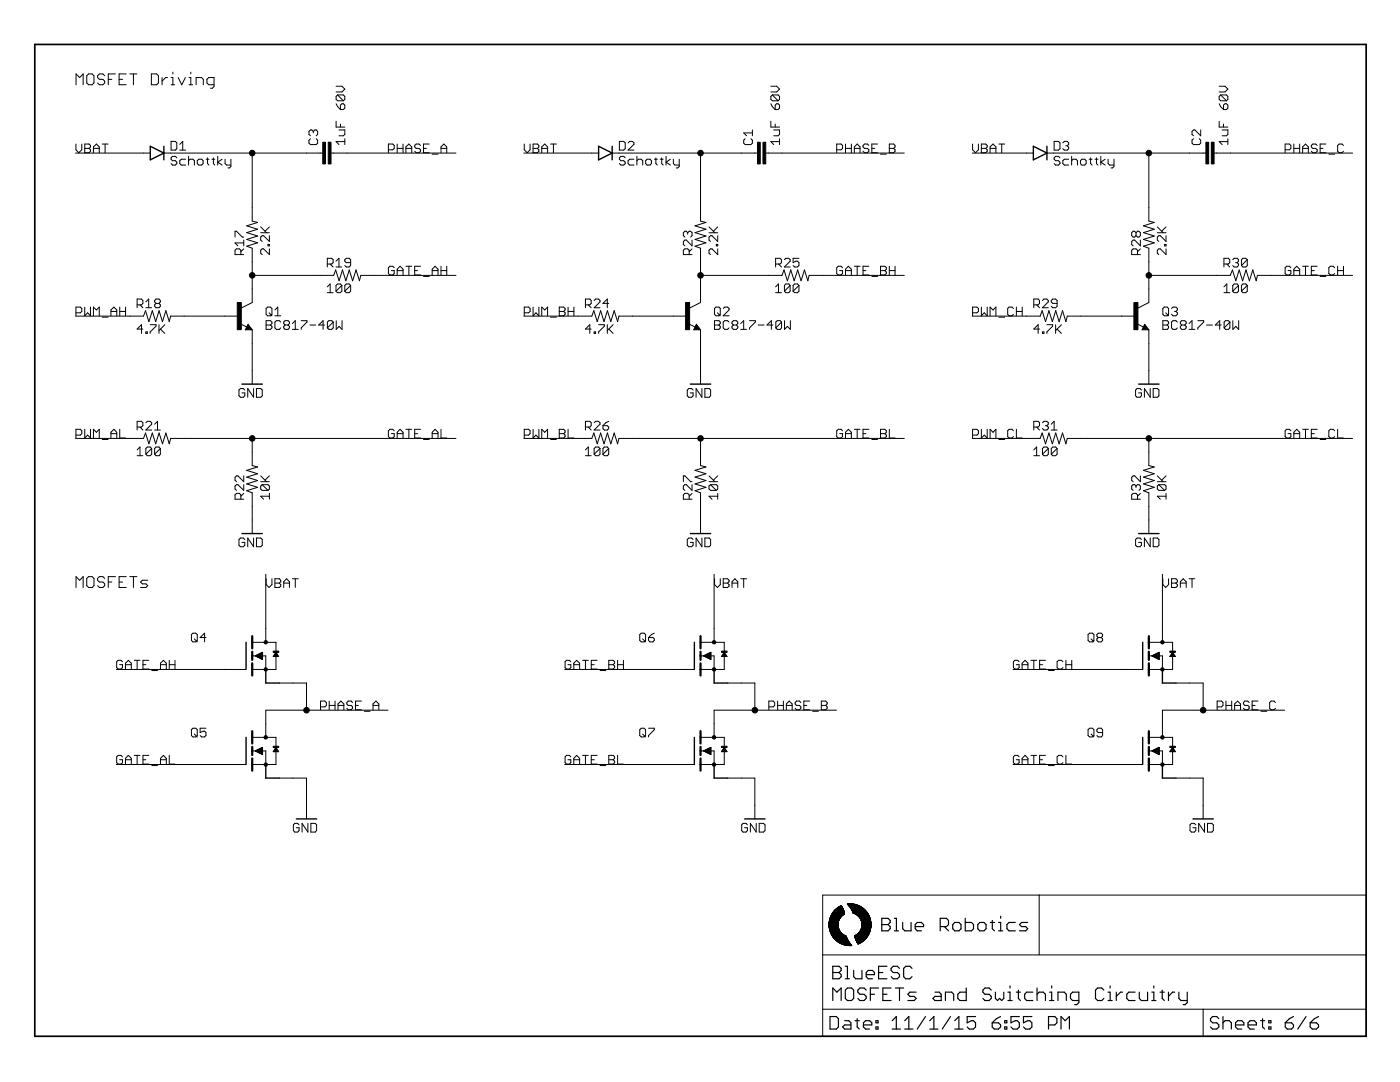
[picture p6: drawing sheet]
<svg xmlns="http://www.w3.org/2000/svg" width="279mm" height="216mm" viewBox="0 0 279 216" stroke-linecap="round" stroke-linejoin="round" font-family="sans-serif">
<g fill="none" stroke="#000" stroke-width=".2">
<path d="M15.2 16.9v-2.1l.7 .7 .7-.7v2.1M17.7 14.8h.7l.4 .3v1.5l-.4 .3h-.7l-.4-.3v-1.5zM20.9 15.1l-.4-.3h-.7l-.3 .3v.4l.3 .3h.7l.4 .4v.4l-.4 .3h-.7l-.3-.3M21.6 15.8h.7M23.1 14.8h-1.5v2.1M23.8 15.8h.7M25.2 14.8h-1.4v2.1h1.4M25.9 14.8h1.4M26.6 14.8v2.1M30.2 14.8h1.1l.3 .3v1.5l-.3 .3h-1.1zM32.3 15.5v1.4M33.4 15.5h-.3l-.8 .7"/>
<path d="M34.1 16.9h.8M34.1 15.5h.4v1.4M34.5 14.4v.4M35.6 15.5l.7 1.4 .7-1.4M37.7 16.9h.7M37.7 15.5h.4v1.4M38.1 14.4v.4M39.1 16.9v-1.4h1.1l.4 .3v1.1M42.7 16.9h-1l-.4-.3v-.8l.4-.3h1v1.8l-.3 .3h-.4M67.1 17.2h1.1l.6 .6-.6 .6h-1.1M67.4 18.9l-.3 .3v.6l.3 .3h1.1M67.4 18.9h1.1l.3 .3v.6l-.3 .3"/>
<path d="M67.4 18.9l1.1 1.2M153.8 17.2h1.2l.6 .6-.6 .6h-1.2M154.1 18.9h1.2l.3 .3v.6l-.3 .3M154.1 18.9l-.3 .3v.6l.3 .3h1.2M154.1 18.9l1.2 1.2M243.3 17.2h1.2l.5 .6-.5 .6h-1.2M243.6 18.9l-.3 .3v.6l.3 .3h1.2M243.6 18.9h1.2l.2 .3v.6l-.2 .3M243.6 18.9l1.2 1.2M15.1 30.5h14.9M15.2 28.7v1.2l.5 .6 .6-.6v-1.2M16.9 28.7h.9l.3 .3v.3l-.3 .3 .3 .3v.3l-.3 .3h-.9z"/>
<path d="M16.9 29.6h.9M18.6 29.6h1.2M18.6 30.5v-1.2l.6-.6 .6 .6v1.2M20.4 28.7h1.2M21 28.7v1.8M32.7 30.5h31.7M34.1 28.2h.9l.3 .3v1.2l-.3 .3h-.9zM35.3 31.5l-.3-.3h-.6l-.3 .3v.3l.3 .3h.6l.3 .3v.2l-.3 .3h-.6l-.3-.3M35.9 30h1.1M35.9 28.8l.6-.6v1.8M37 31.8h-.8l-.3 .3v.5l.3 .3h.8M37.6 32.1l.3-.3h.6l.3 .3v.8"/>
<path d="M37.6 31.2v1.7M39.4 32.1l.3-.3h.6l.2 .3v.5l-.2 .3h-.6l-.3-.3zM41.1 31.8h.6M41.4 31.5v1.1l.3 .3M42.3 31.8h.6M42.6 31.5v1.1l.3 .3M43.5 31.2v1.7M44.3 31.8l-.8 .6 .8 .5M44.9 31.8v.8l.3 .3h.9M46.1 31.8v1.4l-.3 .3h-.3M50.3 30.5v13.6l1.1 .3-2.2 .7 2.2 .6-2.2 .7 2.2 .7-2.2 .7 2.2 .7-2.2 .6 1.1 .4v10.9l-2.1 1.1M62 27.7l-.3 .3v.6l.3 .3h1.1l.3-.3v-.6l-.3-.3"/>
<path d="M62.5 26.2l-.3-.3h-.2l-.3 .3v.6l.3 .3M62.5 26.2l.3-.3h.3l.3 .3v.6l-.3 .3M62.5 26.2v.3M66 30.5h25M67.1 24.2v1.2h1.7M67.1 20.7l.3 .6 .5 .6M67.6 25.9h1.2v.9l-.3 .3h-.9M67.9 21l.3-.3h.3l.3 .3v.6l-.3 .3h-.6zM67.9 24.8v.6M68.8 27.7v1.2M68.8 28.3h-1.7l.5 .6M77.5 29.9h.9l.3-.3v-.6l-.3-.3h-.9v1.8"/>
<path d="M79.3 28.7v1.8M79.3 29.6h1.1M80.4 28.7v1.8M81 29.6h1.2M81 30.5v-1.2l.6-.6 .6 .6v1.2M83.9 29l-.3-.3h-.5l-.3 .3v.3l.3 .3h.5l.3 .3v.3l-.3 .3h-.5l-.3-.3M84.5 29.6h.6M85.7 28.7h-1.2v1.8h1.2M86.3 30.8h1.1M88 29.6h1.2M88 30.5v-1.2l.6-.6 .6 .6v1.2M104.5 30.5h15"/>
<path d="M104.6 28.7v1.2l.6 .6 .6-.6v-1.2M106.4 28.7h.9l.2 .3v.3l-.2 .3 .2 .3v.3l-.2 .3h-.9zM106.4 29.6h.9M108.1 29.6h1.2M108.1 30.5v-1.2l.6-.6 .6 .6v1.2M109.9 28.7h1.1M110.4 28.7v1.8M122.2 30.5h29M123.6 28.2h.9l.3 .3v1.2l-.3 .3h-.9zM124.8 31.5l-.3-.3h-.6l-.3 .3v.3l.3 .3h.6l.3 .3v.2l-.3 .3h-.6l-.3-.3M125.3 28.5l.3-.3h.6l.3 .3v.3l-1.2 1.2h1.2M126.5 31.8h-.9l-.3 .3v.5l.3 .3h.9"/>
<path d="M127.1 32.1l.3-.3h.6l.3 .3v.8M127.1 31.2v1.7M129.1 31.8h.6l.3 .3v.5l-.3 .3h-.6l-.2-.3v-.5zM130.6 31.8h.6M130.9 31.5v1.1l.3 .3M131.8 31.8h.6M132.1 31.5v1.1l.3 .3M132.9 31.2v1.7M133.8 31.8l-.9 .6 .9 .5M134.4 31.8v.8l.3 .3h.9M135.6 31.8v1.4l-.3 .3h-.3M139.8 30.5v13.6l1.1 .3-2.2 .7 2.2 .6-2.2 .7 2.2 .7-2.2 .7 2.2 .7-2.2 .6 1.1 .4v10.9l-2.2 1.1"/>
<path d="M148.7 27.7l-.3 .3v.6l.3 .3h1.2l.3-.3v-.6l-.3-.3M150.2 25.9v1.2M150.2 26.5h-1.8l.6 .6M152.8 30.5h27.7M153.8 24.2v1.2h1.8M153.8 20.7l.3 .6 .6 .6M154.4 25.9h1.2v.9l-.3 .3h-.9M154.7 21l.3-.3h.3l.3 .3v.6l-.3 .3h-.6zM154.7 24.8v.6M155.6 28.3h-1.8l.6 .6M155.6 27.7v1.2M167 29.9h.9l.2-.3v-.6l-.2-.3h-.9v1.8"/>
<path d="M168.7 29.6h1.2M168.7 28.7v1.8M169.9 28.7v1.8M170.5 29.6h1.1M170.5 30.5v-1.2l.6-.6 .5 .6v1.2M173.4 29l-.3-.3h-.6l-.3 .3v.3l.3 .3h.6l.3 .3v.3l-.3 .3h-.6l-.3-.3M174 29.6h.6M175.1 28.7h-1.1v1.8h1.1M175.7 30.8h1.2M177.5 28.7h.9l.2 .3v.3l-.2 .3 .2 .3v.3l-.2 .3h-.9zM177.5 29.6h.9M194 30.5h12.2"/>
<path d="M194.1 28.7v1.2l.6 .6 .6-.6v-1.2M195.9 28.7h.8l.3 .3v.3l-.3 .3 .3 .3v.3l-.3 .3h-.8zM195.9 29.6h.8M197.6 29.6h1.2M197.6 30.5v-1.2l.6-.6 .6 .6v1.2M199.3 28.7h1.2M199.9 28.7v1.8M208.9 30.5h31.8M210.4 28.2h.8l.3 .3v1.2l-.3 .3h-.8zM211.5 31.5l-.3-.3h-.5l-.3 .3v.3l.3 .3h.5l.3 .3v.2l-.3 .3h-.5l-.3-.3M212.1 28.5l.3-.3h.6l.3 .3v.3l-.3 .3M212.7 29.1h.3"/>
<path d="M213 29.1l.3 .3v.3l-.3 .3h-.6l-.3-.3M213.3 31.8h-.9l-.3 .3v.5l.3 .3h.9M213.9 32.1l.3-.3h.5l.3 .3v.8M213.9 31.2v1.7M215.9 31.8h.6l.3 .3v.5l-.3 .3h-.6l-.3-.3v-.5zM217.4 31.8h.6M217.7 31.5v1.1l.3 .3M218.5 31.8h.6M218.8 31.5v1.1l.3 .3M219.7 31.2v1.7M220.6 31.8l-.9 .6 .9 .5M221.1 31.8v.8l.3 .3h.9"/>
<path d="M222.3 31.8v1.4l-.3 .3h-.3M229.3 30.5v13.6l1.1 .3-2.2 .7 2.2 .6-2.2 .7 2.2 .7-2.2 .7 2.2 .7-2.2 .6 1.1 .4v10.9l-2.2 1.1M238.2 27.7l-.3 .3v.6l.3 .3h1.1l.3-.3v-.6l-.3-.3M239.6 25.9v1.2l-1.1-1.2h-.3l-.3 .3v.6l.3 .3M242.3 30.5h27.6M243.3 24.2v1.2h1.7M243.3 20.7l.3 .6 .6 .6M243.9 25.9h1.1v.9l-.2 .3h-.9M244.2 21l.3-.3h.3l.2 .3v.6l-.2 .3h-.6zM244.2 24.8v.6M245 28.3h-1.7l.6 .6M245 27.7v1.2"/>
<path d="M256.5 29.9h.8l.3-.3v-.6l-.3-.3h-.8v1.8M258.2 29.6h1.2M258.2 28.7v1.8M259.4 28.7v1.8M260 29.6h1.1M260 30.5v-1.2l.5-.6 .6 .6v1.2M262.9 29l-.3-.3h-.6l-.3 .3v.3l.3 .3h.6l.3 .3v.3l-.3 .3h-.6l-.3-.3M263.5 29.6h.5M264.6 28.7h-1.1v1.8h1.1M265.2 30.8h1.2M268.1 29l-.3-.3h-.5l-.3 .3v1.2l.3 .3h.5l.3-.3M46.9 47.3v-1.2h.3l1.1 1.2h.3"/>
<path d="M48.1 50.8v-.9l-.3-.2h-.6l-.3 .2v.9h1.7M48.6 49.7l-.5 .5M48.6 48.5h-1.7l.6 .6M48.6 47.9v1.2M50.3 54.9h16.3l.4-1 .7 2.1 .6-2.1 .7 2.1 .7-2.1 .7 2.1 .7-2.1 .6 2.1 .3-1.1h19M52 46.4h1.8M52 45.3l1.2 1.1M53.5 48.8h.3v.3h-.3zM53.8 47v1.2l-1.2-1.2h-.3l-.3 .3v.6l.3 .3M53.8 49.7v1.1l-1.2-1.1h-.3l-.3 .2v.6l.3 .3M53.8 45.3l-.9 .8M65.3 57.2l.6-.5v1.7"/>
<path d="M65.3 58.4h1.2M65.3 52.7h.9l.3-.3v-.6l-.3-.3h-.9v1.8M65.9 52.7l.6 .6M67.1 52.1l.5-.6v1.8M67.1 53.3h1.1M68.2 57v1.1l-.3 .3h-.5l-.3-.3M68.2 57l-.3-.3h-.5l-.3 .3v1.1M68.2 57l-1.1 1.1M70 57v1.1l-.3 .3h-.6l-.3-.3M70 57l-.3-.3h-.6l-.3 .3v1.1M70 52.4h-.9l-.3-.3v-.3l.3-.3h.6l.3 .3v1.2l-.3 .3h-.6l-.3-.3M70 57l-1.2 1.1"/>
<path d="M78.7 53.4l-.3-.3h-.6l-.3 .3v1.2l.3 .3h.6l.3-.3v-.6h-.6M79.3 54.9v-1.2l.5-.6 .6 .6v1.2M79.3 54h1.1M81 53.1h1.2M81.6 53.1v1.8M82.8 54h.5M83.9 53.1h-1.1v1.8h1.1M84.5 55.2h1.2M86.3 54h1.1M86.3 54.9v-1.2l.5-.6 .6 .6v1.2M88 53.1v1.8M88 54h1.2"/>
<path d="M89.2 53.1v1.8M118.6 60l.3-.3h.5l.3 .3v.2l-1.1 1.2h1.1M137.2 46.4l-.2-.3h-.3l-.3 .3v.6l.3 .3M137.2 46.4l.3-.3h.3l.3 .3v.6l-.3 .3M137.2 46.4v.3M137.5 50.8v-.9l-.3-.2h-.5l-.3 .2v.9h1.7M138.1 47.9v1.2l-1.1-1.2h-.3l-.3 .3v.6l.3 .3M138.1 49.7l-.6 .5M139.8 54.9h16.3l.4-1 .6 2.1 .7-2.1 .7 2.1 .7-2.1 .7 2.1 .6-2.1 .7 2.1 .3-1.1h19M141.5 46.4h1.7M141.5 45.3l1.2 1.1M143 48.8h.2v.3h-.2z"/>
<path d="M143.2 49.7v1.1l-1.1-1.1h-.3l-.3 .2v.6l.3 .3M143.2 47v1.2l-1.1-1.2h-.3l-.3 .3v.6l.3 .3M143.2 45.3l-.8 .8M154.8 58.4h1.2M154.8 57.2l.6-.5v1.7M154.8 52.7h.9l.3-.3v-.6l-.3-.3h-.9v1.8M155.4 52.7l.6 .6M156.5 51.8l.3-.3h.6l.3 .3v.3l-1.2 1.2h1.2M157.7 57v1.1l-.3 .3h-.6l-.3-.3M157.7 57l-.3-.3h-.6l-.3 .3v1.1M157.7 57l-1.2 1.1M159.4 57v1.1l-.2 .3h-.6l-.3-.3"/>
<path d="M159.4 57l-.2-.3h-.6l-.3 .3v1.1M159.4 51.5h-1.1v.9l.6-.3h.3l.2 .3v.6l-.2 .3h-.6l-.3-.3M159.4 57l-1.1 1.1M168.1 53.4l-.2-.3h-.6l-.3 .3v1.2l.3 .3h.6l.2-.3v-.6h-.5M168.7 54.9v-1.2l.6-.6 .6 .6v1.2M168.7 54h1.2M170.5 53.1h1.1M171.1 53.1v1.8M172.2 54h.6M173.4 53.1h-1.2v1.8h1.2M174 55.2h1.1M175.7 53.1h.9l.3 .3v.3l-.3 .3 .3 .3v.3l-.3 .3h-.9z"/>
<path d="M175.7 54h.9M177.5 53.1v1.8M177.5 54h1.1M178.6 53.1v1.8M208 60l.3-.3h.6l.3 .3v.2l-1.2 1.2h1.2M226.7 46.4l-.3-.3h-.3l-.3 .3v.6l.3 .3h.3l.3-.3M226.7 46.4l.3-.3h.3l.3 .3v.6l-.3 .3h-.3l-.3-.3M226.7 46.4v.6M227 50.8v-.9l-.3-.2h-.6l-.3 .2v.9h1.8M227.6 47.9v1.2l-1.2-1.2h-.3l-.3 .3v.6l.3 .3M227.6 49.7l-.6 .5M229.3 54.9h16.2l.5-1 .6 2.1 .7-2.1 .7 2.1 .7-2.1 .6 2.1 .7-2.1 .7 2.1 .3-1.1h18.9"/>
<path d="M231 46.4h1.7M231 45.3l1.1 1.1M232.4 48.8h.3v.3h-.3zM232.7 49.7v1.1l-1.1-1.1h-.3l-.3 .2v.6l.3 .3M232.7 47v1.2l-1.1-1.2h-.3l-.3 .3v.6l.3 .3M232.7 45.3l-.9 .8M244.3 58.4h1.1M244.3 57.2l.5-.5v1.7M244.3 52.7h.8l.3-.3v-.6l-.3-.3h-.8v1.8M244.8 52.7l.6 .6M246 51.8l.3-.3h.6l.3 .3v.3l-.3 .3M246.6 52.4h.3"/>
<path d="M246.9 52.4l.3 .3v.3l-.3 .3h-.6l-.3-.3M247.2 57v1.1l-.3 .3h-.6l-.3-.3M247.2 57l-.3-.3h-.6l-.3 .3v1.1M247.2 57l-1.2 1.1M248.9 57v1.1l-.3 .3h-.5l-.3-.3M248.9 57l-.3-.3h-.5l-.3 .3v1.1M248.9 51.8l-.3-.3h-.5l-.3 .3v1.2M248.9 51.8v1.2l-.3 .3h-.5l-.3-.3M248.9 57l-1.1 1.1M248.9 51.8l-1.1 1.2M257.6 53.4l-.3-.3h-.5l-.3 .3v1.2l.3 .3h.5l.3-.3v-.6h-.6M258.2 54.9v-1.2l.6-.6 .6 .6v1.2"/>
<path d="M258.2 54h1.2M260 53.1h1.1M260.5 53.1v1.8M261.7 54h.6M262.9 53.1h-1.2v1.8h1.2M263.5 55.2h1.1M266.4 53.4l-.3-.3h-.6l-.3 .3v1.2l.3 .3h.6l.3-.3M267 53.1v1.8M267 54h1.1M268.1 53.1v1.8M15.1 63.1h13.5l.4-1.1 .7 2.2 .7-2.2 .7 2.2 .6-2.2 .7 2.2 .7-2.2 .7 2.2 .3-1.1h13.5M15.2 62.4h.8l.3-.3v-.5l-.3-.3h-.8v1.7"/>
<path d="M16.9 61.3v1.7l.6-.6 .6 .6v-1.7M18.6 63v-1.7l.6 .5 .6-.5v1.7M20.4 63.3h1.2M22.1 62.1h1.2M22.1 63v-1.2l.6-.5 .6 .5v1.2M23.9 62.1h1.2M23.9 61.3v1.7M25.1 61.3v1.7M27.4 60.8h.8l.3-.3v-.5l-.3-.3h-.8v1.7M27.9 60.8l.6 .6M28.5 65.7h-1.1l.8-.9v1.7M29.1 66.2h.3v.3h-.3z"/>
<path d="M29.1 60.2l.6-.5v1.7M29.1 61.4h1.2M30 64.8h1.1v.3l-1.1 1.1v.3M31.1 60.5l-.2-.3v-.2l.2-.3h.6l.3 .3v.2l-.3 .3M31.1 60.5l-.2 .3v.3l.2 .3h.6l.3-.3v-.3l-.3-.3M31.1 60.5h.6M31.7 64.8v1.7M32 65.7l.9 .8M32.9 64.8l-1.2 1.2M47.9 64.6l1.4 .7M48.9 77.8l-.3-.3h-.6l-.3 .3v1.2l.3 .3h.6l.3-.3v-.6h-.6M49.5 64.7l.8 1.1h-1.3z"/>
<path d="M50.3 65.8v10.8M50.6 77.5v1.8l-1.2-1.8v1.8M51.2 77.5h.8l.3 .3v1.2l-.3 .3h-.8zM53.1 61.6l.3-.3h.6l.3 .3v1.1l-.3 .3h-.6l-.3-.3zM53.1 64h.9l.3 .3v.3l-.3 .3 .3 .2v.3l-.3 .3h-.9zM53.1 64.9h.9M53.7 62.4l.6 .6M54.9 63h1.1M54.9 61.8l.5-.5v1.7M56 64.3l-.3-.3h-.5l-.3 .3v1.1l.3 .3h.5l.3-.3M56.9 64.9l-.3-.3v-.3l.3-.3h.6l.3 .3v.3l-.3 .3M56.9 64.9l-.3 .2v.3l.3 .3h.6l.3-.3v-.3l-.3-.2"/>
<path d="M56.9 64.9h.6M58.4 65.7h1.1M58.4 64.6l.5-.6v1.7M60.1 64h1.2v.3l-1.2 1.1v.3M61.8 64.9h1.2M64.8 64.9h-1.2l.9-.9v1.7M66.5 64.3l-.3-.3h-.6l-.3 .3v1.1M66.5 64.3v1.1l-.3 .3h-.6l-.3-.3M66.5 64.3l-1.2 1.1M67.1 64v1.7l.6-.6 .6 .6v-1.7M104.5 63.1h13.6l.4-1.1 .7 2.2 .7-2.2 .6 2.2 .7-2.2 .7 2.2 .7-2.2 .7 2.2 .2-1.1h13.6M104.6 62.4h.9l.3-.3v-.5l-.3-.3h-.9v1.7"/>
<path d="M106.4 61.3v1.7l.6-.6 .5 .6v-1.7M108.1 63v-1.7l.6 .5 .6-.5v1.7M109.9 63.3h1.1M111.6 61.3h.9l.3 .3v.2l-.3 .3 .3 .3v.3l-.3 .3h-.9zM111.6 62.1h.9M113.4 62.1h1.1M113.4 61.3v1.7M114.5 61.3v1.7M116.8 60.8h.9l.3-.3v-.5l-.3-.3h-.9v1.7M117.4 60.8l.6 .6M118 65.7h-1.2l.9-.9v1.7M118.6 66.2h.3v.3h-.3z"/>
<path d="M119.5 64.8h1.1v.3l-1.1 1.1v.3M121.2 64.8v1.7M121.5 60.5h-1.2l.9-.8v1.7M121.5 65.7l.9 .8M122.4 64.8l-1.2 1.2M137.4 64.6l1.3 .7M138.3 77.8l-.3-.3h-.5l-.3 .3v1.2l.3 .3h.5l.3-.3v-.6h-.5M139 64.7l.8 1.1h-1.3zM139.8 65.8v10.8M140.1 77.5v1.8l-1.2-1.8v1.8M140.7 77.5h.8l.3 .3v1.2l-.3 .3h-.8zM142.6 64h.9l.2 .3v.3l-.2 .3 .2 .2v.3l-.2 .3h-.9z"/>
<path d="M142.6 64.9h.9M142.9 61.3h.6l.2 .3v1.1l-.2 .3h-.6l-.3-.3v-1.1zM143.2 62.4l.5 .6M144.3 61.6l.3-.3h.6l.3 .3v.2l-1.2 1.2h1.2M145.5 64.3l-.3-.3h-.6l-.3 .3v1.1l.3 .3h.6l.3-.3M146.4 64.9l-.3-.3v-.3l.3-.3h.6l.2 .3v.3l-.2 .3M146.4 64.9l-.3 .2v.3l.3 .3h.6l.2-.3v-.3l-.2-.2M146.4 64.9h.6M147.8 65.7h1.2M147.8 64.6l.6-.6v1.7M149.6 64h1.1v.3l-1.1 1.1v.3M151.3 64.9h1.2"/>
<path d="M154.2 64.9h-1.1l.8-.9v1.7M156 64.3l-.3-.3h-.6l-.3 .3v1.1M156 64.3v1.1l-.3 .3h-.6l-.3-.3M156 64.3l-1.2 1.1M156.6 64v1.7l.5-.6 .6 .6v-1.7M194 63.1h13.6l.4-1.1 .7 2.2 .6-2.2 .7 2.2 .7-2.2 .7 2.2 .6-2.2 .7 2.2 .3-1.1h13.6M194.1 62.4h.9l.3-.3v-.5l-.3-.3h-.9v1.7M195.9 61.3v1.7l.5-.6 .6 .6v-1.7M197.6 63v-1.7l.6 .5 .6-.5v1.7M199.3 63.3h1.2M202.2 61.6l-.2-.3h-.6l-.3 .3v1.1l.3 .3h.6l.2-.3M202.8 62.1h1.2"/>
<path d="M202.8 61.3v1.7M204 61.3v1.7M206.3 60.8h.9l.3-.3v-.5l-.3-.3h-.9v1.7M206.9 60.8l.6 .6M207.5 65.7h-1.2l.9-.9v1.7M208 66.2h.3v.3h-.3zM208.9 64.8h1.2v.3l-1.2 1.1v.3M210.7 64.8v1.7M211 65.7l.8 .8M211 60.5h-.9l-.3-.3v-.2l.3-.3h.6l.3 .3v1.1l-.3 .3h-.6l-.3-.3M211.8 64.8l-1.1 1.2M226.9 64.6l1.3 .7"/>
<path d="M227.8 77.8l-.3-.3h-.6l-.3 .3v1.2l.3 .3h.6l.3-.3v-.6h-.6M228.5 64.7l.8 1.1h-1.4zM229.3 65.8v10.8M229.6 77.5v1.8l-1.2-1.8v1.8M230.1 77.5h.9l.3 .3v1.2l-.3 .3h-.9zM232.1 64h.8l.3 .3v.3l-.3 .3 .3 .2v.3l-.3 .3h-.8zM232.1 64.9h.8M232.3 61.3h.6l.3 .3v1.1l-.3 .3h-.6l-.2-.3v-1.1zM232.6 62.4l.6 .6M233.8 61.6l.3-.3h.6l.3 .3v.2l-.3 .3M234.4 62.1h.3M234.7 62.1l.3 .3v.3l-.3 .3h-.6l-.3-.3"/>
<path d="M235 64.3l-.3-.3h-.6l-.3 .3v1.1l.3 .3h.6l.3-.3M235.8 64.9l-.2-.3v-.3l.2-.3h.6l.3 .3v.3l-.3 .3M235.8 64.9l-.2 .2v.3l.2 .3h.6l.3-.3v-.3l-.3-.2M235.8 64.9h.6M237.3 65.7h1.2M237.3 64.6l.6-.6v1.7M239.1 64h1.1v.3l-1.1 1.1v.3M240.8 64.9h1.2M243.7 64.9h-1.2l.9-.9v1.7M245.4 64.3l-.2-.3h-.6l-.3 .3v1.1M245.4 64.3v1.1l-.2 .3h-.6l-.3-.3M245.4 64.3l-1.1 1.1"/>
<path d="M246 64v1.7l.6-.6 .6 .6v-1.7M15.1 87.5h13.5l.4-1.1 .7 2.2 .7-2.2 .7 2.2 .6-2.2 .7 2.2 .7-2.2 .7 2.2 .3-1.1h56.9M15.2 86.8h.8l.3-.3v-.5l-.3-.3h-.8v1.7M16.9 85.7v1.7l.6-.6 .6 .6v-1.7M18.6 87.4v-1.7l.6 .6 .6-.6v1.7M20.4 87.7h1.2M22.1 87.4v-1.1l.6-.6 .6 .6v1.1M22.1 86.5h1.2M23.9 85.7v1.7h1.2M27.4 89.8l.5-.6v1.7M27.4 90.9h1.1M27.4 85.2h.8l.3-.3v-.6l-.3-.2h-.8v1.7"/>
<path d="M27.9 85.2l.6 .6M29.1 84.3l.3-.2h.6l.3 .2v.3l-1.2 1.2h1.2M30.3 89.5l-.3-.3h-.6l-.3 .3v1.1M30.3 89.5v1.1l-.3 .3h-.6l-.3-.3M30.3 89.5l-1.2 1.1M30.9 85.8h1.1M30.9 84.6l.5-.5v1.7M32 89.5v1.1l-.3 .3h-.6l-.2-.3M32 89.5l-.3-.3h-.6l-.2 .3v1.1M32 89.5l-1.1 1.1M48.1 99.6v-.9l-.3-.3h-.6l-.3 .3v.9h1.7M48.6 96.7v1.2l-1.1-1.2h-.3l-.3 .3v.6l.3 .3"/>
<path d="M48.6 95v1.1l-1.1-1.1h-.3l-.3 .2v.6l.3 .3M48.6 98.4l-.5 .6M50.3 87.5v5.4l1.1 .3-2.2 .7 2.2 .6-2.2 .7 2.2 .7-2.2 .7 2.2 .6-2.2 .7 1.1 .4v8.2M52 96.1h1.8M52 95l1.2 1.1M52.3 96.7h1.2l.3 .3v.6l-.3 .3M52.3 96.7l-.3 .3v.6l.3 .3h1.2M52.3 96.7l1.2 1.2M53.8 98.4v1.2M53.8 99h-1.8l.6 .6M53.8 95l-.9 .8M78.7 86l-.3-.3h-.6l-.3 .3v1.1l.3 .3h.6l.3-.3v-.6h-.6"/>
<path d="M79.3 87.4v-1.1l.5-.6 .6 .6v1.1M79.3 86.5h1.1M81 85.7h1.2M81.6 85.7v1.7M82.8 86.5h.5M83.9 85.7h-1.1v1.7h1.1M84.5 87.7h1.2M86.3 87.4v-1.1l.5-.6 .6 .6v1.1M86.3 86.5h1.1M88 85.7v1.7h1.2M104.5 87.5h13.6l.4-1.1 .7 2.2 .7-2.2 .6 2.2 .7-2.2 .7 2.2 .7-2.2 .7 2.2 .2-1.1h57M104.6 86.8h.9l.3-.3v-.5l-.3-.3h-.9v1.7"/>
<path d="M106.4 85.7v1.7l.6-.6 .5 .6v-1.7M108.1 87.4v-1.7l.6 .6 .6-.6v1.7M109.9 87.7h1.1M111.6 85.7h.9l.3 .3v.3l-.3 .2 .3 .3v.3l-.3 .3h-.9zM111.6 86.5h.9M113.4 85.7v1.7h1.1M116.8 90.9h1.2M116.8 89.8l.6-.6v1.7M116.8 85.2h.9l.3-.3v-.6l-.3-.2h-.9v1.7M117.4 85.2l.6 .6M118.6 84.3l.3-.2h.5l.3 .2v.3l-1.1 1.2h1.1M119.7 89.5v1.1l-.3 .3h-.5l-.3-.3"/>
<path d="M119.7 89.5l-.3-.3h-.5l-.3 .3v1.1M119.7 89.5l-1.1 1.1M120.3 84.9h.9l.3 .3v.3l-.3 .3h-.6l-.3-.3zM121.5 89.5v1.1l-.3 .3h-.6l-.3-.3M121.5 89.5l-.3-.3h-.6l-.3 .3v1.1M121.5 89.5l-1.2 1.1M121.5 84.1l-.6 .2-.6 .6M136.4 96.1v-1.1h.3l1.1 1.1h.3M137.5 99.6v-.9l-.3-.3h-.5l-.3 .3v.9h1.7M138.1 96.7v1.2l-1.1-1.2h-.3l-.3 .3v.6l.3 .3M138.1 98.4l-.6 .6M139.8 87.5v5.4l1.1 .3-2.2 .7 2.2 .6-2.2 .7 2.2 .7-2.2 .7 2.2 .6-2.2 .7 1.1 .4v8.2"/>
<path d="M141.5 96.1h1.7M141.5 95l1.2 1.1M141.8 96.7l-.3 .3v.6l.3 .3h1.2M141.8 96.7h1.2l.2 .3v.6l-.2 .3M141.8 96.7l1.2 1.2M143.2 99h-1.7l.6 .6M143.2 98.4v1.2M143.2 95l-.8 .8M168.1 86l-.2-.3h-.6l-.3 .3v1.1l.3 .3h.6l.2-.3v-.6h-.5M168.7 87.4v-1.1l.6-.6 .6 .6v1.1M168.7 86.5h1.2M170.5 85.7h1.1"/>
<path d="M171.1 85.7v1.7M172.2 86.5h.6M173.4 85.7h-1.2v1.7h1.2M174 87.7h1.1M175.7 85.7h.9l.3 .3v.3l-.3 .2 .3 .3v.3l-.3 .3h-.9zM175.7 86.5h.9M177.5 85.7v1.7h1.1M194 87.5h13.6l.4-1.1 .7 2.2 .6-2.2 .7 2.2 .7-2.2 .7 2.2 .6-2.2 .7 2.2 .3-1.1h56.9M194.1 86.8h.9l.3-.3v-.5l-.3-.3h-.9v1.7M195.9 85.7v1.7l.5-.6 .6 .6v-1.7M197.6 87.4v-1.7l.6 .6 .6-.6v1.7M199.3 87.7h1.2"/>
<path d="M202.2 86l-.2-.3h-.6l-.3 .3v1.1l.3 .3h.6l.2-.3M202.8 85.7v1.7h1.2M206.3 90.9h1.2M206.3 89.8l.6-.6v1.7M206.3 85.2h.9l.3-.3v-.6l-.3-.2h-.9v1.7M206.9 85.2l.6 .6M208 84.3l.3-.2h.6l.3 .2v.3l-.3 .3M208.6 84.9h.3M208.9 84.9l.3 .3v.3l-.3 .3h-.6l-.3-.3M209.2 89.5v1.1l-.3 .3h-.6l-.3-.3M209.2 89.5l-.3-.3h-.6l-.3 .3v1.1M209.2 89.5l-1.2 1.1"/>
<path d="M209.8 84.6l.6-.5v1.7M209.8 85.8h1.2M211 89.5v1.1l-.3 .3h-.6l-.3-.3M211 89.5l-.3-.3h-.6l-.3 .3v1.1M211 89.5l-1.2 1.1M226.7 97l-.3-.3h-.3l-.3 .3v.6l.3 .3M226.7 97l.3-.3h.3l.3 .3v.6l-.3 .3M226.7 97v.3M227 99.6v-.9l-.3-.3h-.6l-.3 .3v.9h1.8M227.6 95v1.1l-1.2-1.1h-.3l-.3 .2v.6l.3 .3M227.6 98.4l-.6 .6M229.3 87.5v5.4l1.1 .3-2.2 .7 2.2 .6-2.2 .7 2.2 .7-2.2 .7 2.2 .6-2.2 .7 1.1 .4v8.2"/>
<path d="M231 96.1h1.7M231 95l1.1 1.1M231.3 96.7l-.3 .3v.6l.3 .3h1.1M231.3 96.7h1.1l.3 .3v.6l-.3 .3M231.3 96.7l1.1 1.2M232.7 99h-1.7l.6 .6M232.7 98.4v1.2M232.7 95l-.9 .8M257.6 86l-.3-.3h-.5l-.3 .3v1.1l.3 .3h.5l.3-.3v-.6h-.6M258.2 87.4v-1.1l.6-.6 .6 .6v1.1M258.2 86.5h1.2M260 85.7h1.1"/>
<path d="M260.5 85.7v1.7M261.7 86.5h.6M262.9 85.7h-1.2v1.7h1.2M263.5 87.7h1.1M266.4 86l-.3-.3h-.6l-.3 .3v1.1l.3 .3h.6l.3-.3M267 85.7v1.7h1.1M15.2 117.2v-2.1l.7 .7 .7-.7v2.1M17.3 115.4l.4-.3h.7l.4 .3v1.5l-.4 .3h-.7l-.4-.3zM20.9 115.4l-.4-.3h-.7l-.3 .3v.4l.3 .3h.7l.4 .4v.4l-.4 .3h-.7l-.3-.3M21.6 116.1h.7M23.1 115.1h-1.5v2.1M23.8 116.1h.7"/>
<path d="M25.2 115.1h-1.4v2.1h1.4M25.9 115.1h1.4M26.6 115.1v2.1M29.5 115.8h-1.1l-.4 .3 .4 .4h.7l.4 .4-.4 .3h-1.1M48.9 107.7l-.3-.3h-.6l-.3 .3v1.1l.3 .3h.6l.3-.3v-.6h-.6M50.6 107.4v1.7l-1.2-1.7v1.7M51.2 107.4h.8l.3 .3v1.1l-.3 .3h-.8zM53 114.6v13.6M53.1 115.5v1.1l.6 .6 .6-.6v-1.1M54.9 115.5h.8l.3 .3v.3l-.3 .3 .3 .2v.3l-.3 .3h-.8zM54.9 116.4h.8M56.6 117.2v-1.1l.6-.6 .6 .6v1.1"/>
<path d="M56.6 116.4h1.2M58.4 115.5h1.1M58.9 115.5v1.7M138.3 107.7l-.3-.3h-.5l-.3 .3v1.1l.3 .3h.5l.3-.3v-.6h-.5M140.1 107.4v1.7l-1.2-1.7v1.7M140.7 107.4h.8l.3 .3v1.1l-.3 .3h-.8zM142.5 114.6v13.6M142.6 115.5v1.1l.6 .6 .5-.6v-1.1M144.3 115.5h.9l.3 .3v.3l-.3 .3 .3 .2v.3l-.3 .3h-.9zM144.3 116.4h.9M146.1 117.2v-1.1l.6-.6 .5 .6v1.1M146.1 116.4h1.1"/>
<path d="M147.8 115.5h1.2M148.4 115.5v1.7M227.8 107.7l-.3-.3h-.6l-.3 .3v1.1l.3 .3h.6l.3-.3v-.6h-.6M229.6 107.4v1.7l-1.2-1.7v1.7M230.1 107.4h.9l.3 .3v1.1l-.3 .3h-.9zM232 114.6v13.6M232.1 115.5v1.1l.5 .6 .6-.6v-1.1M233.8 115.5h.9l.3 .3v.3l-.3 .3 .3 .2v.3l-.3 .3h-.9zM233.8 116.4h.9M235.6 117.2v-1.1l.5-.6 .6 .6v1.1M235.6 116.4h1.1M237.3 115.5h1.2"/>
<path d="M237.9 115.5v1.7M23.2 133.6h25.8M24.4 132l-.2-.2h-.6l-.3 .2v1.2l.3 .3h.6l.2-.3v-.6h-.5M25 132.6h1.2M25 133.5v-1.2l.6-.5 .6 .5v1.2M26.8 131.8h1.1M27.4 131.8v1.7M28.5 132.6h.6M29.7 131.8h-1.2v1.7h1.2M30.3 133.8h1.1M32 132.6h1.2M32 133.5v-1.2l.6-.5 .6 .5v1.2"/>
<path d="M33.8 132.6h1.1M33.8 131.8v1.7M34.9 131.8v1.7M38.2 126.6l.3-.3h.6l.3 .3v1.2l-.3 .3h-.6l-.3-.3zM38.8 127.5l.6 .6M41.1 127.2h-1.2l.9-.9v1.8M50.3 128.2h4.8v5.4h-4.8M50.3 130.9h2.7v2.7M51 130.9l1.4-.7v1.4zM51.1 130.8h1.3M51.2 131h1.2M51.3 130.7h1.1"/>
<path d="M51.5 131.1h.9M51.6 130.6h.8M51.7 131.2h.7M51.8 130.5h.6M52 131.4h.4M52.1 130.3h.3M52.3 131.5h.1M54.5 131h1.1M54.6 130.8h.9M54.7 130.7h.7M54.8 130.6h.5M54.9 130.5h.3"/>
<path d="M55 130.3h.2M55.1 130.2l.5 .8h-1.1zM55.8 136.3h5.4v5.4M65.7 139.9v1.7M66.9 139.9v1.7M72.1 139.9h-1.1v1.7h1.1M112.7 133.6h25.8M113.9 132l-.3-.2h-.5l-.3 .2v1.2l.3 .3h.5l.3-.3v-.6h-.6M114.5 132.6h1.2M114.5 133.5v-1.2l.6-.5 .6 .5v1.2M116.3 131.8h1.1M116.8 131.8v1.7"/>
<path d="M118 132.6h.6M119.2 131.8h-1.2v1.7h1.2M119.8 133.8h1.1M121.5 131.8h.9l.3 .2v.3l-.3 .3 .3 .3v.3l-.3 .3h-.9zM121.5 132.6h.9M123.3 132.6h1.1M123.3 131.8v1.7M124.4 131.8v1.7M127.7 126.6l.3-.3h.5l.3 .3v1.2l-.3 .3h-.5l-.3-.3zM128.2 127.5l.6 .6M129.4 127.2h.9l.3 .3v.3l-.3 .3h-.6l-.3-.3zM130.6 126.3l-.6 .3-.6 .6"/>
<path d="M139.8 128.2h4.7v5.4h-4.7M139.8 130.9h2.7v2.7M140.5 130.9l1.3-.7v1.4zM140.5 130.8h1.3M140.7 131h1.1M140.8 130.7h1M140.9 131.1h.9M141.1 130.6h.7M141.2 131.2h.6M141.3 130.5h.5M141.5 131.4h.3M141.6 130.3h.2"/>
<path d="M141.7 131.5h.1M144 131h1.1M144.1 130.8h.9M144.2 130.7h.7M144.3 130.6h.5M144.4 130.5h.3M144.5 130.3h.1M144.5 130.2l.6 .8h-1.1zM145.2 136.3h5.4v5.4M155.2 139.9v1.7M156.3 139.9v1.7M161.6 139.9h-1.2v1.7h1.2"/>
<path d="M163.9 139.9h.9l.3 .3v.3l-.3 .3 .3 .3v.2l-.3 .3h-.9zM202.2 133.6h25.8M203.4 132l-.3-.2h-.6l-.3 .2v1.2l.3 .3h.6l.3-.3v-.6h-.6M204 132.6h1.1M204 133.5v-1.2l.6-.5 .5 .5v1.2M205.7 131.8h1.2M206.3 131.8v1.7M207.5 132.6h.6M208.6 131.8h-1.1v1.7h1.1M209.2 133.8h1.2M212.1 132l-.3-.2h-.5l-.3 .2v1.2l.3 .3h.5l.3-.3M212.7 132.6h1.2"/>
<path d="M212.7 131.8v1.7M213.9 131.8v1.7M217.1 126.6l.3-.3h.6l.3 .3v1.2l-.3 .3h-.6l-.3-.3zM217.7 127.5l.6 .6M219.2 127.2l-.3-.3v-.3l.3-.3h.6l.2 .3v.3l-.2 .3M219.2 127.2l-.3 .3v.3l.3 .3h.6l.2-.3v-.3l-.2-.3M219.2 127.2h.6M229.3 128.2h4.7v5.4h-4.7M229.3 130.9h2.7v2.7M230 130.9l1.3-.7v1.4zM230 130.8h1.3M230.2 131h1.1"/>
<path d="M230.3 130.7h1M230.4 131.1h.9M230.5 130.6h.8M230.7 131.2h.6M230.8 130.5h.5M230.9 131.4h.4M231.1 130.3h.2M231.2 131.5h.1M233.5 131h1M233.6 130.8h.9M233.7 130.7h.7M233.8 130.6h.5"/>
<path d="M233.8 130.5h.4M233.9 130.3h.2M234 130.2l.6 .8h-1.1zM234.7 136.3h5.4v5.4M244.7 139.9v1.7M245.8 139.9v1.7M251.1 139.9h-1.2v1.7h1.2M23.2 152.5h25.8M24.4 151l-.2-.3h-.6l-.3 .3v1.2l.3 .3h.6l.2-.3v-.6h-.5M25 152.5v-1.2l.6-.6 .6 .6v1.2M25 151.6h1.2M26.8 150.7h1.1"/>
<path d="M27.4 150.7v1.8M28.5 151.6h.6M29.7 150.7h-1.2v1.8h1.2M30.3 152.8h1.1M32 152.5v-1.2l.6-.6 .6 .6v1.2M32 151.6h1.2M33.8 150.7v1.8h1.1M38.2 145.6l.3-.3h.6l.3 .3v1.2l-.3 .2h-.6l-.3-.2zM38.8 146.5l.6 .5M41.1 145.3h-1.2v.9l.6-.3h.3l.3 .3v.6l-.3 .2h-.6l-.3-.2M50.3 149.8h2.7v2.7M50.3 147.1h4.8v5.4h-4.8"/>
<path d="M51 149.8l1.4-.6v1.3zM51.2 150h1.2M51.3 149.7h1.1M51.5 150.1h.9M51.6 149.6h.8M51.8 150.2h.6M51.8 149.4h.6M52 150.3h.4M52.1 149.3h.3M52.3 150.5h.1M52.3 149.2h.1M54.6 149.8h.9"/>
<path d="M54.7 149.7h.7M54.8 149.6h.5M54.9 149.4h.3M55 149.3h.2M55.1 149.2l.5 .8h-1.1zM55.1 149.2h.1M55.8 155.3h5.4v8.1M64 141.1h.8l.3-.3v-.6l-.3-.3h-.8v1.7M65.7 140.8h1.2M67.5 140.8h1.1M67.5 141.6v-1.1l.5-.6 .6 .6v1.1M70.4 140.2l-.3-.3h-.6l-.3 .3v.3l.3 .3h.6l.3 .3v.2l-.3 .3h-.6l-.3-.3"/>
<path d="M71 140.8h.5M72.7 141.9h1.2M74.4 140.8h1.2M74.4 141.6v-1.1l.6-.6 .6 .6v1.1M77.4 141.7h-24.4v5.4M112.7 152.5h25.8M113.9 151l-.3-.3h-.5l-.3 .3v1.2l.3 .3h.5l.3-.3v-.6h-.6M114.5 151.6h1.2M114.5 152.5v-1.2l.6-.6 .6 .6v1.2M116.3 150.7h1.1M116.8 150.7v1.8M118 151.6h.6"/>
<path d="M119.2 150.7h-1.2v1.8h1.2M119.8 152.8h1.1M121.5 150.7h.9l.3 .3v.3l-.3 .3 .3 .3v.3l-.3 .3h-.9zM121.5 151.6h.9M123.3 150.7v1.8h1.1M128 145.3h.5l.3 .3v1.2l-.3 .2h-.5l-.3-.2v-1.2zM128.2 146.5l.6 .5M129.4 145.3h1.2v.3l-1.2 1.2v.2M139.8 147.1h4.7v5.4h-4.7M139.8 149.8h2.7v2.7M140.5 149.8l1.3-.6v1.3zM140.7 150h1.1"/>
<path d="M140.8 149.7h1M141 150.1h.8M141 149.6h.8M141.2 150.2h.6M141.3 149.4h.5M141.5 150.3h.3M141.6 149.3h.2M141.8 150.5h.1M141.8 149.2h.1M144.1 149.8h.9M144.2 149.7h.7M144.3 149.6h.5"/>
<path d="M144.4 149.4h.3M144.5 149.3h.1M144.5 149.2l.6 .8h-1.1zM144.5 149.2h.1M145.2 155.3h5.4v8.1M153.4 141.1h.9l.3-.3v-.6l-.3-.3h-.9v1.7M155.2 140.8h1.1M156.9 140.8h1.2M156.9 141.6v-1.1l.6-.6 .6 .6v1.1M159.8 140.2l-.2-.3h-.6l-.3 .3v.3l.3 .3h.6l.2 .3v.2l-.2 .3h-.6l-.3-.3M160.4 140.8h.6M162.2 141.9h1.1"/>
<path d="M163.9 140.8h.9M166.9 141.7h-24.4v5.4M202.2 152.5h25.8M203.4 151l-.3-.3h-.6l-.3 .3v1.2l.3 .3h.6l.3-.3v-.6h-.6M204 151.6h1.1M204 152.5v-1.2l.6-.6 .5 .6v1.2M205.7 150.7h1.2M206.3 150.7v1.8M207.5 151.6h.6M208.6 150.7h-1.1v1.8h1.1M209.2 152.8h1.2M212.1 151l-.3-.3h-.5l-.3 .3v1.2l.3 .3h.5l.3-.3"/>
<path d="M212.7 150.7v1.8h1.2M217.4 145.3h.6l.3 .3v1.2l-.3 .2h-.6l-.3-.2v-1.2zM217.7 146.5l.6 .5M220 146.2h-.8l-.3-.3v-.3l.3-.3h.6l.2 .3v1.2l-.2 .2h-.6l-.3-.2M229.3 147.1h4.7v5.4h-4.7M229.3 149.8h2.7v2.7M230 149.8l1.3-.6v1.3zM230.2 150h1.1M230.3 149.7h1M230.4 150.1h.9M230.5 149.6h.8M230.7 150.2h.6"/>
<path d="M230.8 149.4h.5M231 150.3h.3M231 149.3h.3M231.2 150.5h.1M231.3 149.2h.1M233.6 149.8h.9M233.7 149.7h.7M233.7 149.6h.6M233.8 149.4h.4M233.9 149.3h.2M234 149.2l.6 .8h-1.1zM234 149.2h.1"/>
<path d="M234.7 155.3h5.4v8.1M242.9 141.1h.9l.3-.3v-.6l-.3-.3h-.9v1.7M244.7 140.8h1.1M246.4 140.8h1.2M246.4 141.6v-1.1l.6-.6 .6 .6v1.1M249.3 140.2l-.3-.3h-.6l-.2 .3v.3l.2 .3h.6l.3 .3v.2l-.3 .3h-.6l-.2-.3M249.9 140.8h.6M251.7 141.9h1.1M254.6 140.2l-.3-.3h-.6l-.3 .3v1.1l.3 .3h.6l.3-.3M256.4 141.7h-24.4v5.4M59.7 164.6l-.3-.3h-.6l-.3 .3v1.1l.3 .3h.6l.3-.3v-.5h-.6M61.4 164.3v1.7l-1.1-1.7v1.7"/>
<path d="M62 164.3h.9l.3 .3v1.1l-.3 .3h-.9zM149.2 164.6l-.3-.3h-.6l-.3 .3v1.1l.3 .3h.6l.3-.3v-.5h-.6M150.9 164.3v1.7l-1.1-1.7v1.7M151.5 164.3h.9l.3 .3v1.1l-.3 .3h-.9zM164.2 178.6h108.4v28.2h-108.4zM207.4 178.6v11.9M238.7 164.6l-.3-.3h-.6l-.3 .3v1.1l.3 .3h.6l.3-.3v-.5h-.6M240.4 164.3v1.7l-1.2-1.7v1.7M241 164.3h.9l.2 .3v1.1l-.2 .3h-.9zM164.2 190.5h108.4M165.5 184.9h1.8M165.5 184.8h1.8"/>
<path d="M165.5 184.7h1.8M165.5 184.6h1.8M165.5 184.5h1.8M165.5 184.4h1.8M165.5 184.3h1.8M165.5 184.2h1.8M165.5 184.1h1.8M165.5 185.1h1.8M165.5 185l1.8 .1M165.5 185h1.8M165.5 184h1.8M165.5 183.9h1.8"/>
<path d="M165.5 185.2h1.8M165.5 183.8h1.8M165.5 185.3h1.9M165.5 185.2l1.9 .1M165.5 183.8h1.9M165.5 183.7h1.9M165.5 185.4l1.9 .1M165.5 185.4h1.9M165.5 183.6h1.9M165.6 185.5h1.9M165.6 185.6l2 .1M165.6 185.6h1.9"/>
<path d="M165.6 183.5h1.9M165.6 185.7h2M165.6 185.7l2 .1M165.7 185.8h1.9M165.7 185.9h2M165.7 185.8h2M165.7 183.2h1.9M165.7 185.9l2.1 .1M165.7 183.1h2M165.7 186l2.1 .1M165.7 186h2.1M165.8 186.1h2.1"/>
<path d="M165.8 186.1l2.1 .1M165.8 186.2h2.2M165.8 182.8h2.2M165.8 186.2l2.2 .1M165.8 186.3h2.2M165.9 186.3l2.2 .1M165.9 186.4h2.3M165.9 186.4l2.4 .1M165.9 186.5h2.4M166 186.5h2.4M166 186.6l2.6 .1M166 186.6h2.5"/>
<path d="M166.1 186.7h2.6M166.1 182.4h2.5M166.1 182.3h2.5M166.1 186.7l2.7 .1M166.1 182.3h2.4M166.1 186.8h2.8M166.1 182.2h2.4M166.2 186.8h2.7M166.2 182.2h2.3M166.2 186.9h2.7M166.2 182.1h2.3M166.2 186.9l2.7 .1"/>
<path d="M166.3 187h2.6M166.3 182h2.2M166.3 187h2.7M166.3 187.1h2.7M166.3 181.9h2.2M166.4 187.1h2.6M166.4 187.2h2.6M166.4 181.9h2M166.4 181.8h2M166.5 187.2h2.5M166.5 181.8h1.9M166.5 187.3h2.6"/>
<path d="M166.5 181.7h1.9M166.6 187.4h2.5M166.6 181.7h1.8M166.6 181.6h1.8M166.6 187.4l2.5 .1M166.6 181.6h1.7M166.7 187.5h2.5M166.7 181.5h1.6M166.8 187.5h2.4M166.8 181.5h1.5M166.8 187.6h2.4M166.8 181.4h1.5"/>
<path d="M166.9 187.6h2.3M166.9 181.4h1.4M166.9 187.7h2.4M166.9 181.3h1.4M167 181.3h1.2M167 187.8h2.4M167 181.2h1.2M167.1 187.8l2.3 .1M167.1 187.9h2.3M167.1 181.1h1M167.2 181.1h.9M167.2 187.9h2.2"/>
<path d="M167.3 188h2.2M167.3 184.2l-1.8 .1M167.3 184l-1.8 .1M167.3 183.9h-1.8M167.3 181h.8M167.4 183.7h-1.9M167.4 188.1h2.1M167.4 183.6l-1.9 .1M167.4 181h.6M167.5 183.5l-2 .1M167.5 180.9h.5M167.5 183.5h-1.9"/>
<path d="M167.5 188.1l2.1 .1M167.5 183.4h-1.9M167.6 183.3l-2 .1M167.6 180.9h.4M167.6 188.2h2M167.6 183.3h-2M167.6 183.2l-1.9 .1M167.7 180.8h.3M167.7 188.2h2M167.7 183.1l-2 .1M167.7 180.8h.2M167.8 183l-2.1 .1"/>
<path d="M167.8 188.3h1.9M167.8 183h-2.1M167.9 182.9l-2.2 .1M167.9 180.7h.1M167.9 182.9h-2.1M167.9 188.3l1.8 .1M167.9 182.8l-2.1 .1M168 188.4h1.8M168 182.8h-2.2M168.1 182.7h-2.2M168.1 188.4h1.7M168.1 182.6l-2.2 .1"/>
<path d="M168.2 182.6h-2.3M168.3 188.5h1.6M168.3 182.5l-2.4 .1M168.4 182.5h-2.5M168.5 188.5h1.4M168.5 182.4l-2.5 .1M168.6 182.4h-2.6M168.6 188.6h1.3M168.9 188.6l1.1 .1M169.1 180.4h1.2M169.1 180.4h1.5M169.2 180.4l1.5 .1"/>
<path d="M169.2 180.5h1.7M169.2 188.7h.8M169.2 180.6h1.9M169.3 180.6h1.9M169.4 180.7h1.9M169.4 180.7h2M169.4 180.7l2.2 .1M169.5 180.8h2.1M169.5 180.8l2.2 .1M169.5 180.9h2.3M169.6 181h2.3M169.7 181l2.3 .1"/>
<path d="M169.7 181.1h2.4M169.7 181.1l2.4 .1M169.8 181.2h2.4M169.8 181.3h2.5M169.8 181.3h2.6M169.9 181.4h2.6M169.9 181.4h2.5M169.9 181.4l2.6 .1M169.9 181.5h2.7M170 181.5l2.6 .1M170 181.6h2.7M170 181.7h2.7"/>
<path d="M170.1 181.7h2.7M170.1 181.7l2.7 .1M170.1 181.8h2.7M170.1 181.8l2.8 .1M170.2 181.9l2.8 .1M170.2 181.9h2.7M170.2 182h2.8M170.2 182.1l2.9 .1M170.2 182.1h2.9M170.2 182.1h2.8M170.2 182.2h2.9M170.4 182.2l2.8 .1"/>
<path d="M170.5 182.3h2.7M170.6 186.8h2.6M170.6 186.7h2.6M170.6 186.8h2.5M170.6 187h2.4M170.6 186.9h2.4M170.6 182.4h2.6M170.7 187.2h2.2M170.7 187.1h2.2M170.7 187.2h2.1M170.7 187.3h2.1M170.7 182.4h2.5"/>
<path d="M170.8 186.6h2.5M170.8 182.4l2.5 .1M170.8 187.6h1.7M170.9 187.7h1.4M170.9 187.8h1.4M170.9 182.5h2.4M170.9 186.5h2.4M171 187.9h1.1M171 182.5h2.3M171 188h1M171 188h.9M171 186.5h2.4"/>
<path d="M171 182.6h2.4M171.1 188.1h.7M171.1 182.6h2.3M171.2 188.3h.3M171.2 182.7h2.2M171.2 182.8h2.3M171.3 182.8h2.2M171.3 182.8l2.2 .1M171.4 188.3l-.2 .1M171.4 182.9h2.1M171.4 182.9l2.1 .1M171.4 186.1h2.1"/>
<path d="M171.5 183h2M171.5 186h2M171.5 183h2.1M171.6 183.1h2M171.6 188.2l-.4 .1M171.6 185.9h2M171.6 185.8h2M171.6 183.2h2M171.7 188.2h-.6M171.7 183.3h2M171.7 185.7h2M171.7 183.4h2"/>
<path d="M171.8 185.6h1.9M171.8 185.5h1.9M171.8 183.5h1.9M171.8 183.5l1.9 .1M171.9 188.1h-.8M171.9 185.4h1.8M171.9 183.6h1.8M171.9 185.3h1.8M171.9 183.7h1.8M171.9 185.2h1.9M171.9 183.8l1.9 .1M171.9 183.8h1.9"/>
<path d="M171.9 183.7h1.9M171.9 185.1h1.9M171.9 183.9h1.9M172 185.1h1.8M172 183.9h1.8M172 185h1.8M172 184.9h1.8M172 184.1h1.8M172 184h1.8M172 184.8h1.8M172 184.2h1.8M172 184.7h1.8"/>
<path d="M172 184.6h1.8M172 184.5h1.8M172 184.4h1.8M172 184.3h1.8M172.1 187.9l-1.1 .1M172.2 187.8l-1.3 .1M172.4 187.7h-1.5M172.4 187.6l-1.5 .1M172.5 187.5l-1.7 .1M172.6 187.5h-1.8M172.7 187.4l-1.9 .1M172.7 187.4h-1.9"/>
<path d="M172.7 187.3l-2 .1M172.9 187.1h-2.3M173 187l-2.4 .1M173.1 186.9h-2.5M173.2 186.7h-2.6M173.2 186.6l-2.5 .1M173.3 186.5l-2.4 .1M173.4 186.4h-2.3M173.4 186.3l-2.2 .1M173.4 186.3h-2.2M173.5 186.2l-2.2 .1M173.5 186.2h-2.2"/>
<path d="M173.5 186.1l-2.1 .1M173.5 186.1h-2.1M173.6 185.9l-2.1 .1M173.6 185.8h-2M173.7 185.7l-2 .1M173.7 185.5h-1.9M173.7 185.4l-1.9 .1M173.8 185.2h-1.9M173.8 185.1h-1.9M173.8 184.9l-1.8 .1M164.2 201.4h108.4M240.1 201.4v5.4"/>
</g>
<path d="M6.9 8.9h265.7v197.9h-265.7z" fill="none" stroke="#000" stroke-width=".34"/>
<g fill="none" stroke="#000" stroke-width=".23">
<path d="M166.2 192.8h1.2l.5 .4v.4l-.5 .5 .5 .4v.4l-.5 .4h-1.2zM166.2 199.6v-2.5l.8 .9 .9-.9v2.5M166.2 194.1h1.2M168.7 192.8h.4v2.5M168.7 195.3h.8M168.7 197.6l.4-.5h.8l.5 .5v1.6l-.5 .4h-.8l-.4-.4zM170.4 193.6v1.3l.4 .4h1.2v-1.7M172.9 194.5h1.6v-.4l-.4-.5h-.8l-.4 .5v.8l.4 .4h.8M172.9 197.6l-.5-.5h-.8l-.4 .5v.4l.4 .4h.8l.5 .4v.4l-.5 .4h-.8l-.4-.4M173.7 198.4h.8M175.3 194.1h.9M175.3 197.1h-1.6v2.5"/>
<path d="M176 183.2h1.2l.5 .5v.4l-.5 .4 .5 .4v.4l-.5 .4h-1.2zM176 184.5h1.2M176.2 198.4h.8M177 192.8h-1.7v2.5h1.7M177.8 197.1h-1.6v2.5h1.6M178.5 183.2h.4v2.5M178.5 185.7h.8M178.7 197.1h1.6M179.5 193.2l-.4-.4h-.8l-.5 .4v.4l.5 .5h.8l.4 .4v.4l-.4 .4h-.8l-.5-.4M179.5 197.1v2.5M180.1 184.1v1.2l.5 .4h1.2v-1.6M182 193.2l-.4-.4h-.8l-.5 .4v1.7l.5 .4h.8l.4-.4"/>
<path d="M182.6 184.9h1.7v-.4l-.4-.4h-.8l-.5 .4v.8l.5 .4h.8M182.8 198h-1.2l-.4 .4 .4 .4h.8l.4 .4-.4 .4h-1.2M186.6 198h.8l.4 .4v1.2h-1.2l-.4-.4 .4-.4h1.2M187.6 184.9h1.3l.4-.4v-.8l-.4-.5h-1.3v2.5M188.5 184.9l.8 .8M188.7 199.6v-1.6h1.2l.4 .4v1.2M190.5 184.1h.9l.4 .4v.8l-.4 .4h-.9l-.4-.4v-.8zM192.6 183.2v2.5h1.3l.4-.4v-.8l-.4-.4h-1.3M192.8 197.1v2.5h-1.2l-.4-.4v-.8l.4-.4h1.2M195.5 184.1h.9l.4 .4v.8l-.4 .4h-.9l-.4-.4v-.8zM197.6 184.1h.9M197.8 197.6l-.4-.5h-.8l-.4 .5v.4l.4 .4h.8l.4 .4v.4l-.4 .4h-.8l-.4-.4"/>
<path d="M198 183.7v1.6l.5 .4M198.6 198v1.2l.5 .4 .4-.4 .4 .4 .4-.4v-1.2M199.3 185.7h.8M199.3 184.1h.4v1.6M199.7 182.8v.4M201.1 199.6h.9M201.1 198h.5v1.6M201.6 196.7v.4M202.6 184.1h-1.2l-.4 .4v.8l.4 .4h1.2M202.8 198h.8M203.2 197.6v1.6l.4 .4M205.1 184.1h-1.2l-.4 .4 .4 .4h.8l.4 .4-.4 .4h-1.2"/>
<path d="M206.1 198h-1.2l-.4 .4v.8l.4 .4h1.2M207 198.4l.4-.4h.8l.4 .4v1.2M207 197.1v2.5M209.5 199.6h.8M209.5 198h.4v1.6M209.9 196.7v.4M211.1 199.6v-1.6h1.3l.4 .4v1.2M215.3 199.6h-1.2l-.5-.4v-.8l.5-.4h1.2v2.1l-.4 .4h-.4M220.3 197.6l-.4-.5h-.8l-.5 .5v1.6l.5 .4h.8l.4-.4M221.1 199.6h.9M221.1 198h.5v1.6M221.6 196.7v.4"/>
<path d="M222.8 198v1.6M224 198h-.4l-.8 .8M226.5 198h-1.2l-.4 .4v.8l.4 .4h1.2M227.4 198v1.2l.4 .4h1.2v-1.6M229.9 199.6h.8M229.9 198h.4v1.6M230.3 196.7v.4M231.5 198h.9M231.9 197.6v1.6l.5 .4M233.2 198v1.6M234.4 198h-.4l-.8 .8M235.3 198v1.2l.4 .4h1.2"/>
<path d="M236.9 198v2.1l-.4 .4h-.4M165.7 202.8h1.2l.4 .5v1.6l-.4 .4h-1.2zM168.6 203.7h.8l.4 .4v1.2h-1.2l-.5-.4 .5-.4h1.2M170.6 203.7h.9M171.1 203.3v1.6l.4 .4M172.3 204.5h1.7v-.4l-.4-.4h-.9l-.4 .4v.8l.4 .4h.9M174.8 204.9h.4v.4h-.4zM174.8 203.7h.4v.4h-.4zM178.1 205.3h1.6M178.1 203.7l.8-.9v2.5M180.6 205.3h1.6M180.6 203.7l.8-.9v2.5"/>
<path d="M184.7 202.8l-1.7 2.5M185.5 205.3h1.7M185.5 203.7l.9-.9v2.5M189.7 202.8l-1.7 2.5M190.5 205.3h1.7M190.5 203.7l.9-.9v2.5M194.7 202.8h-1.7v1.3l.9-.4h.4l.4 .4v.8l-.4 .4h-.9l-.4-.4M198 204.1h1.3l.4 .4v.4l-.4 .4h-.9l-.4-.4zM199.7 202.8l-.8 .5-.9 .8M200.5 204.9h.4v.4h-.4zM200.5 203.7h.4v.4h-.4zM203.4 202.8h-1.6v1.3l.8-.4h.4l.4 .4v.8l-.4 .4h-.8l-.4-.4"/>
<path d="M205.9 202.8h-1.6v1.3l.8-.4h.4l.4 .4v.8l-.4 .4h-.8l-.4-.4M209.3 204.5h1.2l.4-.4v-.8l-.4-.5h-1.2v2.5M211.8 205.3v-2.5l.8 .9 .8-.9v2.5M243.2 203.3l-.4-.5h-.8l-.4 .5v.4l.4 .4h.8l.4 .4v.4l-.4 .4h-.8l-.4-.4M244.1 204.1l.4-.4h.8l.4 .4v1.2M244.1 202.8v2.5M246.6 204.5h1.6v-.4l-.4-.4h-.8l-.4 .4v.8l.4 .4h.8M249.1 204.5h1.6v-.4l-.4-.4h-.8l-.4 .4v.8l.4 .4h.8M251.6 203.7h.8M252 203.3v1.6l.4 .4M253.2 204.9h.4v.4h-.4zM253.2 203.7h.4v.4h-.4z"/>
<path d="M256.5 204.1h1.2l.4 .4v.4l-.4 .4h-.8l-.4-.4zM258.1 202.8l-.8 .5-.8 .8M260.6 202.8l-1.6 2.5M261.5 204.1h1.2l.4 .4v.4l-.4 .4h-.8l-.4-.4zM263.1 202.8l-.8 .5-.8 .8"/>
</g>
<g fill="none" stroke="#000" stroke-width=".44">
<path d="M50.3 126.9v2.5M50.3 130v1.7M50.3 132.4v2.4M139.8 126.9v2.5M139.8 130v1.7M139.8 132.4v2.4M229.3 126.9v2.5M229.3 130v1.7M229.3 132.4v2.4M50.3 145.9v2.5M50.3 149v1.7M50.3 151.3v2.5"/>
<path d="M139.8 145.9v2.5M139.8 149v1.7M139.8 151.3v2.5M229.3 145.9v2.5M229.3 149v1.7M229.3 151.3v2.5"/>
</g>
<g fill="none" stroke="#000" stroke-width=".28">
<path d="M30 29.2l2.7 1.3-2.7 1.4zM32.7 29.2v2.7M119.5 29.2l2.7 1.3-2.7 1.4zM122.2 29.2v2.7M206.2 29.2l2.7 1.3-2.7 1.4zM208.9 29.2v2.7M48.3 76.6h4.1M49.5 65.3l.1 .2h-.4l.3-.5 .6 .7h-.9M137.8 76.6h4M139 65.3l.1 .2h-.4l.3-.5 .5 .7h-.8M227.2 76.6h4.1M228.5 65.3l.1 .2h-.4l.3-.5 .5 .7h-.8"/>
<path d="M48.3 106.5h4.1M137.8 106.5h4M227.2 106.5h4.1M49.1 128.2v5.4M51 130.9l1.4-.7v1.4zM53 133.6v2.7h2.8M138.6 128.2v5.4M140.5 130.9l1.3-.7v1.4zM142.5 133.6v2.7h2.7M228 128.2v5.4M230 130.9l1.3-.7v1.4zM232 133.6v2.7h2.7"/>
<path d="M49.1 147.1v5.4M51 149.8l1.4-.6v1.3zM53 152.5v2.8h2.8M138.6 147.1v5.4M140.5 149.8l1.3-.6v1.3zM142.5 152.5v2.8h2.7M228 147.1v5.4M230 149.8l1.3-.6v1.3zM232 152.5v2.8h2.7M59.1 163.4h4.1M148.6 163.4h4.1M238.1 163.4h4"/>
</g>
<g fill="#000" stroke="#000" stroke-width=".2">
<circle cx="50.3" cy="30.5" r=".55"/>
<circle cx="139.8" cy="30.5" r=".55"/>
<circle cx="229.3" cy="30.5" r=".55"/>
<circle cx="50.3" cy="54.9" r=".55"/>
<circle cx="139.8" cy="54.9" r=".55"/>
<circle cx="229.3" cy="54.9" r=".55"/>
<circle cx="50.3" cy="87.5" r=".55"/>
<circle cx="139.8" cy="87.5" r=".55"/>
<circle cx="229.3" cy="87.5" r=".55"/>
<circle cx="53" cy="133.6" r=".35"/>
<circle cx="53" cy="128.2" r=".35"/>
<circle cx="142.5" cy="133.6" r=".35"/>
<circle cx="142.5" cy="128.2" r=".35"/>
<circle cx="232" cy="128.2" r=".35"/>
<circle cx="232" cy="133.6" r=".35"/>
<circle cx="53" cy="152.6" r=".35"/>
<circle cx="53" cy="147.1" r=".35"/>
<circle cx="61.2" cy="141.7" r=".55"/>
<circle cx="142.5" cy="152.6" r=".35"/>
<circle cx="142.5" cy="147.1" r=".35"/>
<circle cx="150.6" cy="141.7" r=".55"/>
<circle cx="232" cy="152.6" r=".35"/>
<circle cx="232" cy="147.1" r=".36"/>
<circle cx="240.1" cy="141.7" r=".55"/>
</g>
<g fill="#000" stroke="#000" stroke-width=".2">
<path d="M64.4 28.4h.6v4.3h-.6zM65.5 28.4h.6v4.3h-.6zM151.2 28.4h.5v4.3h-.5zM152.3 28.4h.5v4.3h-.5zM240.7 28.4h.5v4.3h-.5zM241.7 28.4h.6v4.3h-.6zM47.3 60.4h.9v5.4h-.9zM136.8 60.4h.8v5.4h-.8zM226.3 60.4h.8v5.4h-.8zM54.5 129.9h1.1v.3h-1.1zM144 129.9h1.1v.3h-1.1zM233.5 129.9h1.1v.3h-1.1z"/>
<path d="M54.5 148.9h1.1v.3h-1.1zM144 148.9h1.1v.3h-1.1zM233.5 148.9h1.1v.3h-1.1z"/>
</g>
</svg>
